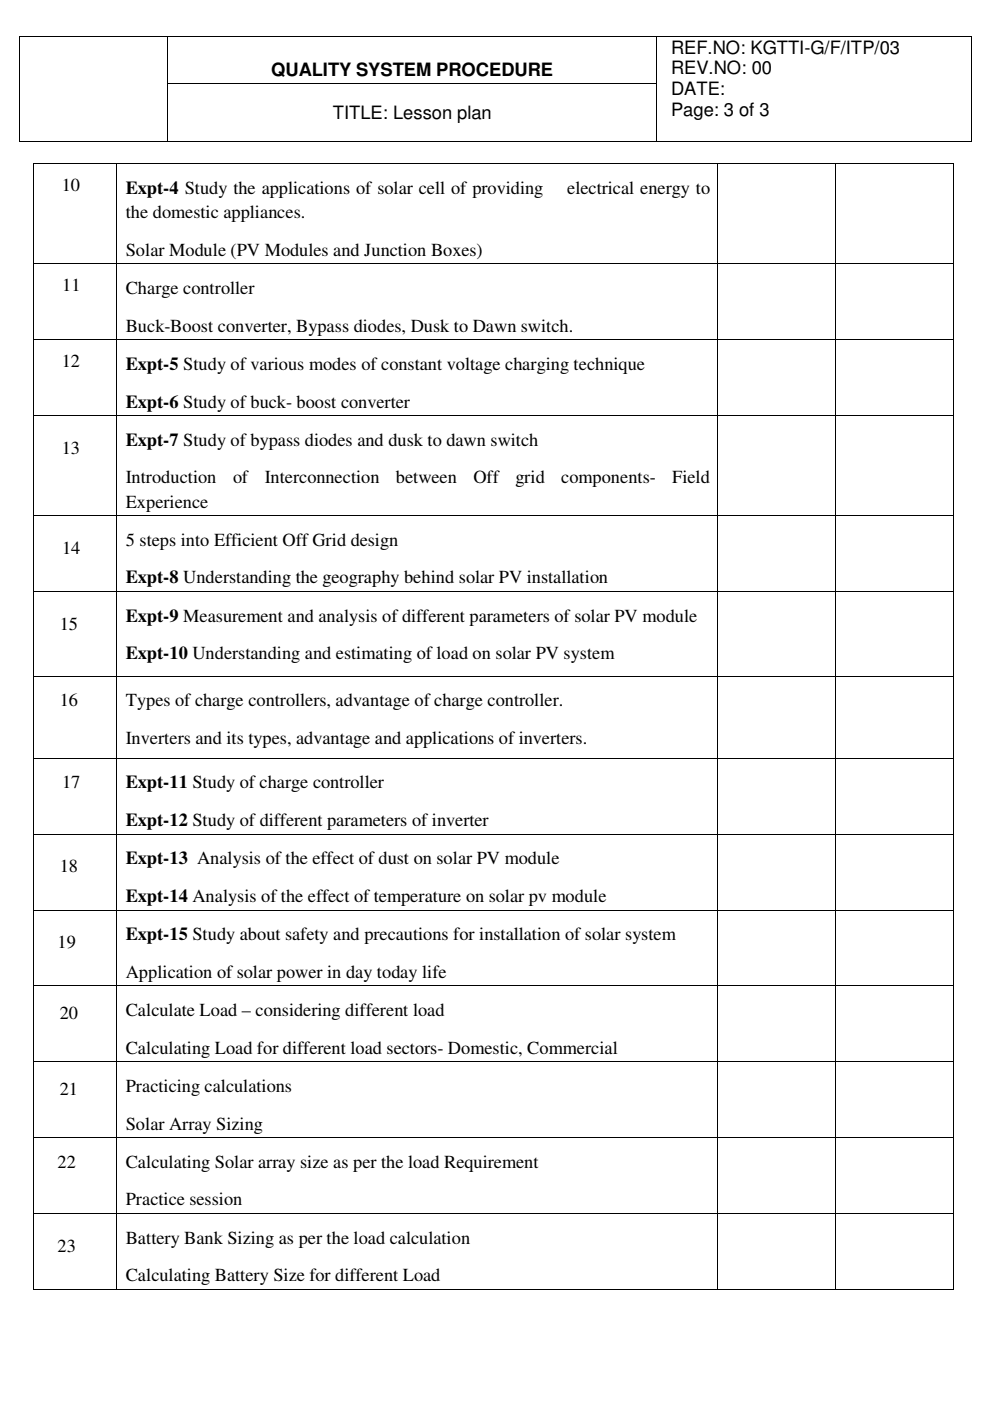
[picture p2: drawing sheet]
<svg xmlns="http://www.w3.org/2000/svg" width="210mm" height="297mm" viewBox="0 0 210 297" stroke-linecap="round" stroke-linejoin="round" font-family="sans-serif">
<defs><g id="words">
<g font-size="3.9">
<text x="142.3" y="11.3">REF.NO: KGTTI-G/F/ITP/03</text>
<text x="57.5" y="16.2">QUALITY SYSTEM PROCEDURE</text>
<text x="142.3" y="15.8">REV.NO: 00</text>
<text x="142.3" y="20.2">DATE:</text>
<text x="70.6" y="25.3">TITLE: Lesson plan</text>
<text x="142.3" y="24.6">Page: 3 of 3</text>
<text x="13.1" y="40.5">10</text>
<text x="26.7" y="41.1">Expt-4 Study the applications of solar cell of providing</text>
<text x="120.3" y="41.1">electrical energy to</text>
<text x="26.7" y="46.3">the domestic appliances.</text>
<text x="26.7" y="54.2">Solar Module (PV Modules and Junction Boxes)</text>
<text x="13.2" y="61.6">11</text>
<text x="26.7" y="62.4">Charge controller</text>
<text x="26.7" y="70.3">Buck-Boost converter, Bypass diodes, Dusk to Dawn switch.</text>
<text x="13.1" y="77.8">12</text>
<text x="26.7" y="78.4">Expt-5 Study of various modes of constant voltage charging technique</text>
<text x="26.7" y="86.4">Expt-6 Study of buck- boost converter</text>
<text x="26.7" y="94.5">Expt-7 Study of bypass diodes and dusk to dawn switch</text>
<text x="13.1" y="96.2">13</text>
<text x="26.7" y="102.5">Introduction</text>
<text x="26.7" y="107.6">Experience</text>
<text x="49.4" y="102.5">of</text>
<text x="56.1" y="102.5">Interconnection</text>
<text x="83.9" y="102.5">between</text>
<text x="100.4" y="102.5">Off</text>
<text x="109.3" y="102.5">grid</text>
<text x="119" y="102.5">components-</text>
<text x="142.5" y="102.5">Field</text>
<text x="13.2" y="117.4">14</text>
<text x="26.7" y="115.7">5 steps into Efficient Off Grid design</text>
<text x="26.7" y="123.7">Expt-8 Understanding the geography behind solar PV installation</text>
<text x="26.7" y="131.8">Expt-9 Measurement and analysis of different parameters of solar PV module</text>
<text x="12.7" y="133.5">15</text>
<text x="26.7" y="139.8">Expt-10 Understanding and estimating of load on solar PV system</text>
<text x="12.7" y="149.7">16</text>
<text x="26.7" y="149.7">Types of charge controllers, advantage of charge controller.</text>
<text x="26.7" y="157.7">Inverters and its types, advantage and applications of inverters.</text>
<text x="13.2" y="167.2">17</text>
<text x="26.7" y="167.2">Expt-11 Study of charge controller</text>
<text x="26.7" y="175.1">Expt-12 Study of different parameters of inverter</text>
<text x="12.7" y="185">18</text>
<text x="26.7" y="183.3">Expt-13 Analysis of the effect of dust on solar PV module</text>
<text x="26.7" y="191.2">Expt-14 Analysis of the effect of temperature on solar pv module</text>
<text x="12.2" y="201">19</text>
<text x="26.7" y="199.3">Expt-15 Study about safety and precautions for installation of solar system</text>
<text x="26.7" y="207.3">Application of solar power in day today life</text>
<text x="26.7" y="215.4">Calculate Load – considering different load</text>
<text x="12.7" y="216">20</text>
<text x="26.7" y="223.4">Calculating Load for different load sectors- Domestic, Commercial</text>
<text x="12.7" y="232.1">21</text>
<text x="26.7" y="231.5">Practicing calculations</text>
<text x="26.7" y="239.5">Solar Array Sizing</text>
<text x="12.2" y="247.7">22</text>
<text x="26.7" y="247.6">Calculating Solar array size as per the load Requirement</text>
<text x="26.7" y="255.6">Practice session</text>
<text x="26.7" y="263.7">Battery Bank Sizing as per the load calculation</text>
<text x="12.2" y="265.3">23</text>
<text x="26.7" y="271.7">Calculating Battery Size for different Load</text>
</g>
</g></defs>
<g fill="#000">
<path d="M4.1 7.6h.2v.1h-.2zM4.1 17.7h.2v.1h-.2zM35.3 7.6h.2v.1h-.2zM35.3 17.7h.2v.1h-.2zM139.1 7.6h.2v.1h-.2zM139.1 17.7h.2v.1h-.2zM205.8 7.6h.2v.1h-.2zM205.8 17.7h.2v.1h-.2zM4.1 30h.2v.2h-.2zM7.1 34.6h.1v.2h-.1zM24.6 34.6h.2v.2h-.2zM35.3 30h.2v.2h-.2z"/>
<path d="M139.1 30h.2v.2h-.2zM152.1 34.6h.2v.2h-.2zM177.1 34.6h.2v.2h-.2zM202.1 34.6h.2v.2h-.2zM205.8 30h.2v.2h-.2zM7.1 55.9h.1v.1h-.1zM24.6 55.9h.2v.1h-.2zM152.1 55.9h.2v.1h-.2zM177.1 55.9h.2v.1h-.2zM202.1 55.9h.2v.1h-.2zM7.1 72h.1v.1h-.1zM24.6 72h.2v.1h-.2z"/>
<path d="M152.1 72h.2v.1h-.2zM177.1 72h.2v.1h-.2zM202.1 72h.2v.1h-.2zM7.1 88.1h.1v.1h-.1zM24.6 88.1h.2v.1h-.2zM152.1 88.1h.2v.1h-.2zM177.1 88.1h.2v.1h-.2zM202.1 88.1h.2v.1h-.2zM7.1 109.3h.1v.1h-.1zM24.6 109.3h.2v.1h-.2zM152.1 109.3h.2v.1h-.2zM177.1 109.3h.2v.1h-.2z"/>
<path d="M202.1 109.3h.2v.1h-.2zM7.1 125.3h.1v.2h-.1zM24.6 125.3h.2v.2h-.2zM152.1 125.3h.2v.2h-.2zM177.1 125.3h.2v.2h-.2zM202.1 125.3h.2v.2h-.2zM7.1 143.3h.1v.1h-.1zM24.6 143.3h.2v.1h-.2zM152.1 143.3h.2v.1h-.2zM177.1 143.3h.2v.1h-.2zM202.1 143.3h.2v.1h-.2zM7.1 160.7h.1v.2h-.1z"/>
<path d="M7.1 176.8h.1v.2h-.1zM24.6 160.7h.2v.2h-.2zM24.6 176.8h.2v.2h-.2zM152.1 160.7h.2v.2h-.2zM152.1 176.8h.2v.2h-.2zM177.1 160.7h.2v.2h-.2zM177.1 176.8h.2v.2h-.2zM202.1 160.7h.2v.2h-.2zM202.1 176.8h.2v.2h-.2zM7.1 192.9h.1v.1h-.1zM24.6 192.9h.2v.1h-.2zM152.1 192.9h.2v.1h-.2z"/>
<path d="M177.1 192.9h.2v.1h-.2zM202.1 192.9h.2v.1h-.2zM7.1 209h.1v.1h-.1zM24.6 209h.2v.1h-.2zM152.1 209h.2v.1h-.2zM177.1 209h.2v.1h-.2zM202.1 209h.2v.1h-.2zM7.1 225h.1v.2h-.1zM24.6 225h.2v.2h-.2zM152.1 225h.2v.2h-.2zM177.1 225h.2v.2h-.2zM202.1 225h.2v.2h-.2z"/>
<path d="M7.1 241.1h.1v.2h-.1zM7.1 257.2h.1v.2h-.1zM24.6 241.1h.2v.2h-.2zM24.6 257.2h.2v.2h-.2zM152.1 241.1h.2v.2h-.2zM152.1 257.2h.2v.2h-.2zM177.1 241.1h.2v.2h-.2zM177.1 257.2h.2v.2h-.2zM202.1 241.1h.2v.2h-.2zM202.1 257.2h.2v.2h-.2zM7.1 273.3h.1v.2h-.1zM24.6 273.3h.2v.2h-.2z"/>
<path d="M152.1 273.3h.2v.2h-.2zM177.1 273.3h.2v.2h-.2zM202.1 273.3h.2v.2h-.2z"/>
</g>
<g fill="none" stroke="#000" stroke-width=".21">
<path d="M4.2 7.7v10M4.2 17.8v12.2M4.3 7.7h31M35.4 7.7v10M35.4 17.8v12.2M35.5 7.7h103.6M35.5 17.7h103.6M139.2 7.7v10M139.2 17.8v12.2M139.3 7.7h66.5M205.9 7.7v10M205.9 17.8v12.2"/>
<path d="M4.3 30.1h31M7.2 34.8v21.1M7.2 34.7h17.4M24.7 34.8v21.1M24.8 34.7h127.3M35.5 30.1h103.6M139.3 30.1h66.5M152.2 34.8v21.1M152.3 34.7h24.8M177.2 34.8v21.1M177.3 34.7h24.8M202.2 34.8v21.1"/>
<path d="M7.2 56v16M7.2 56h17.4M24.7 56v16M24.8 56h127.3M152.2 56v16M152.3 56h24.8M177.2 56v16M177.3 56h24.8M202.2 56v16M7.2 72.1v16M7.2 72.1h17.4M24.7 72.1v16"/>
<path d="M24.8 72.1h127.3M152.2 72.1v16M152.3 72.1h24.8M177.2 72.1v16M177.3 72.1h24.8M202.2 72.1v16M7.2 88.2v21.1M7.2 88.1h17.4M24.7 88.2v21.1M24.8 88.1h127.3M152.2 88.2v21.1M152.3 88.1h24.8"/>
<path d="M177.2 88.2v21.1M177.3 88.1h24.8M202.2 88.2v21.1M7.2 109.4v15.9M7.2 109.3h17.4M24.7 109.4v15.9M24.8 109.3h127.3M152.2 109.4v15.9M152.3 109.3h24.8M177.2 109.4v15.9M177.3 109.3h24.8M202.2 109.4v15.9"/>
<path d="M7.2 125.5v17.8M7.2 125.4h17.4M24.7 125.5v17.8M24.8 125.4h127.3M152.2 125.5v17.8M152.3 125.4h24.8M177.2 125.5v17.8M177.3 125.4h24.8M202.2 125.5v17.8M7.2 143.4v17.3M7.2 143.3h17.4M24.7 143.4v17.3"/>
<path d="M24.8 143.3h127.3M152.2 143.4v17.3M152.3 143.3h24.8M177.2 143.4v17.3M177.3 143.3h24.8M202.2 143.4v17.3M7.2 160.9v15.9M7.2 177v15.9M7.2 160.8h17.4M7.2 176.9h17.4M24.7 160.9v15.9M24.7 177v15.9"/>
<path d="M24.8 160.8h127.3M24.8 176.9h127.3M152.2 160.9v15.9M152.2 177v15.9M152.3 160.8h24.8M152.3 176.9h24.8M177.2 160.9v15.9M177.2 177v15.9M177.3 160.8h24.8M177.3 176.9h24.8M202.2 160.9v15.9M202.2 177v15.9"/>
<path d="M7.2 193v16M7.2 193h17.4M24.7 193v16M24.8 193h127.3M152.2 193v16M152.3 193h24.8M177.2 193v16M177.3 193h24.8M202.2 193v16M7.2 209.1v15.9M7.2 209h17.4M24.7 209.1v15.9"/>
<path d="M24.8 209h127.3M152.2 209.1v15.9M152.3 209h24.8M177.2 209.1v15.9M177.3 209h24.8M202.2 209.1v15.9M7.2 225.2v15.9M7.2 225.1h17.4M24.7 225.2v15.9M24.8 225.1h127.3M152.2 225.2v15.9M152.3 225.1h24.8"/>
<path d="M177.2 225.2v15.9M177.3 225.1h24.8M202.2 225.2v15.9M7.2 241.3v15.9M7.2 257.4v15.9M7.2 241.2h17.4M7.2 257.3h17.4M24.7 241.3v15.9M24.7 257.4v15.9M24.8 241.2h127.3M24.8 257.3h127.3M152.2 241.3v15.9"/>
<path d="M152.2 257.4v15.9M152.3 241.2h24.8M152.3 257.3h24.8M177.2 241.3v15.9M177.2 257.4v15.9M177.3 241.2h24.8M177.3 257.3h24.8M202.2 241.3v15.9M202.2 257.4v15.9M7.2 273.4h17.4M24.8 273.4h127.3M152.3 273.4h24.8"/>
<path d="M177.3 273.4h24.8"/>
</g>
<use href="#words"/>
</svg>
